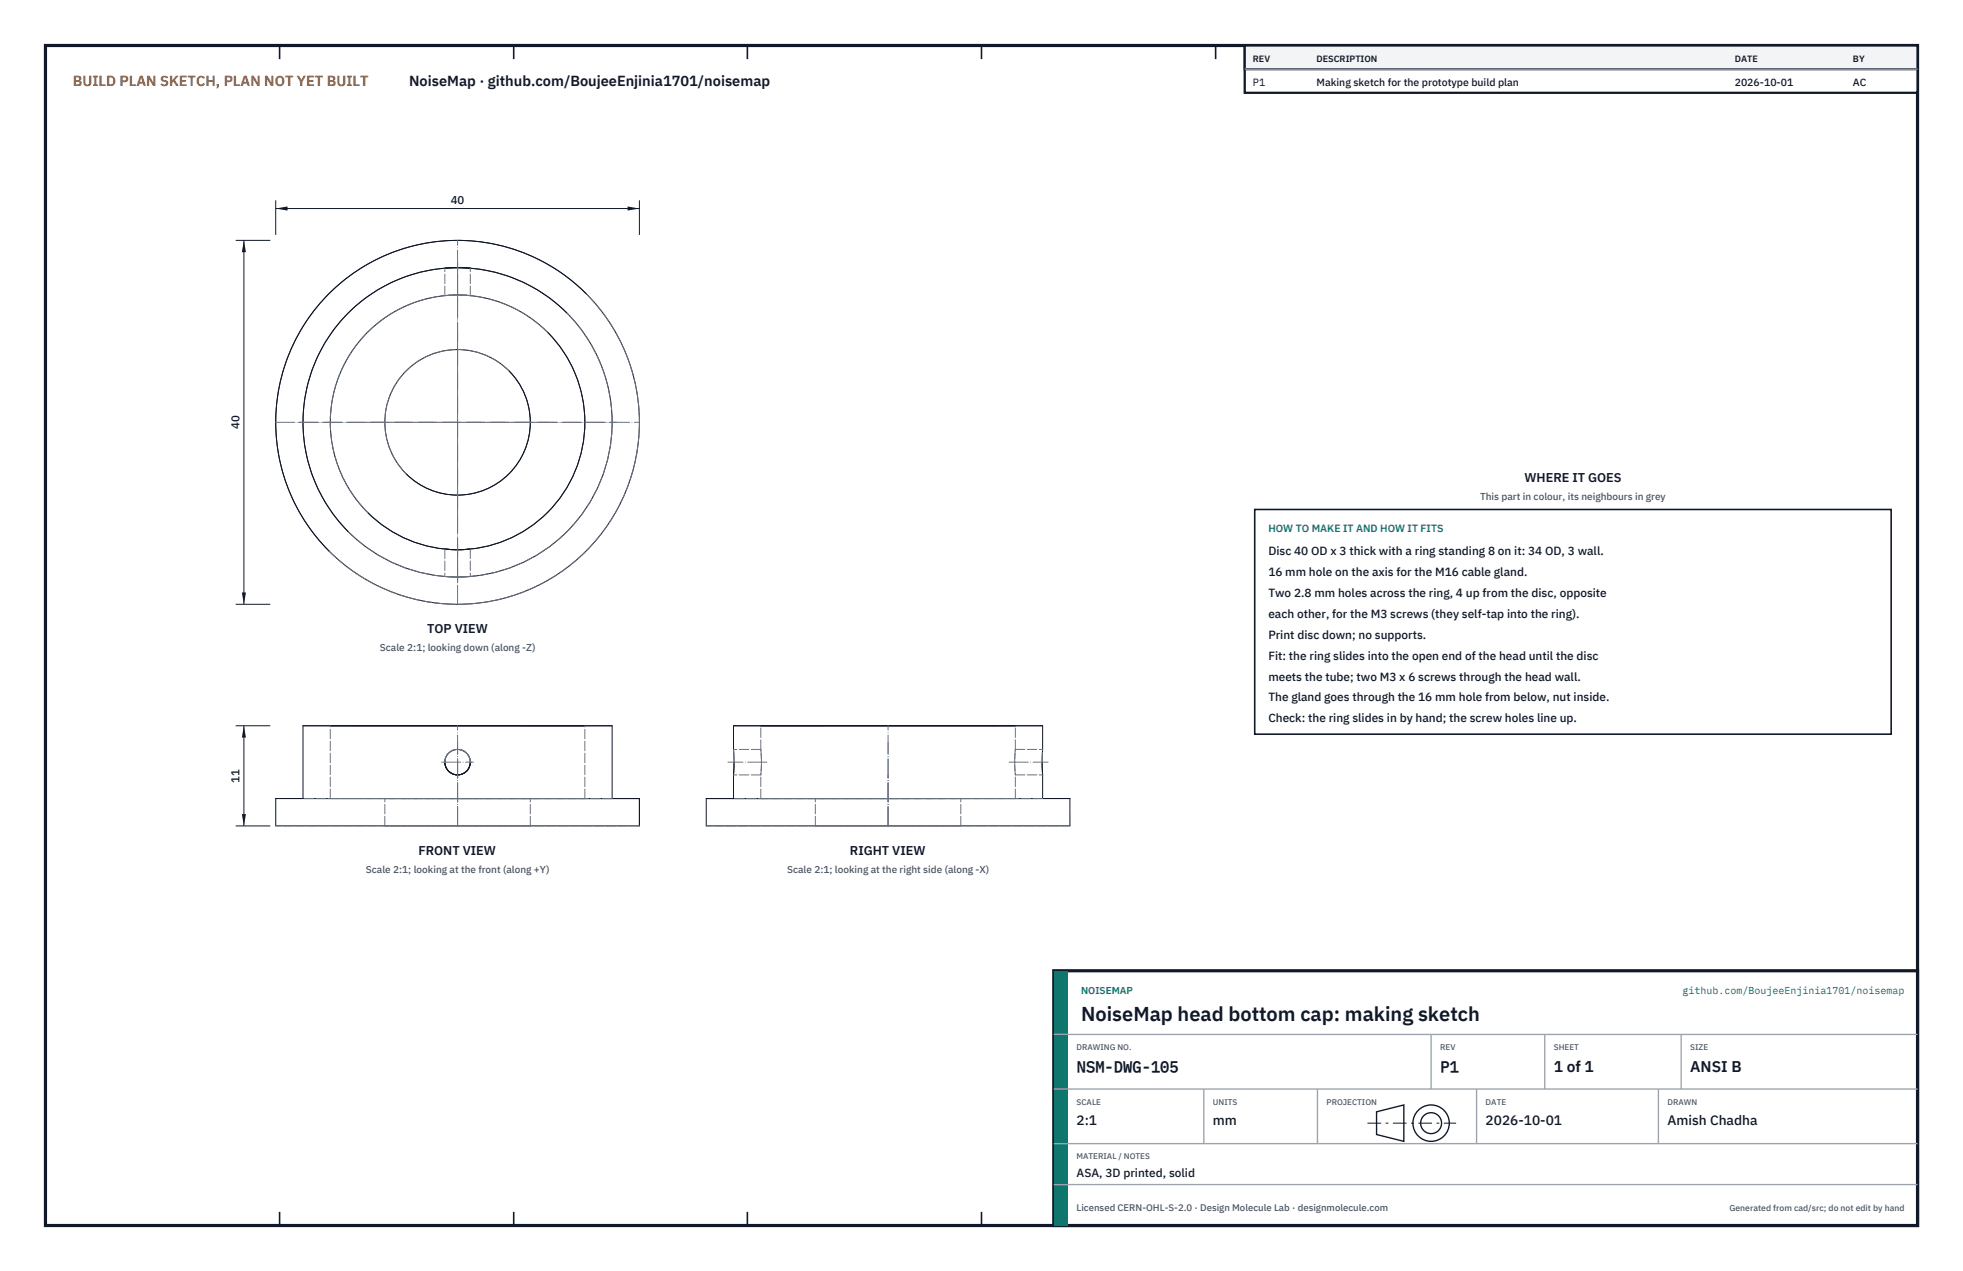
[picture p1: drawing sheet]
<svg xmlns="http://www.w3.org/2000/svg" width="432mm" height="279mm" viewBox="0 0 432 279" stroke-linecap="round" stroke-linejoin="round" font-family="sans-serif">
<defs><g id="words">
<text font-size="4.4" fill="#111827" x="237.8" y="224.4">NoiseMap head bottom cap: making sketch</text>
<g font-size="3.4" fill="#111827">
<text x="236.8" y="235.6">NSM-DWG-105</text>
<text x="316.8" y="235.6">P1</text>
<text x="341.8" y="235.6">1 of 1</text>
<text x="371.8" y="235.6">ANSI B</text>
</g>
<text font-size="3.2" fill="#b45309" x="16" y="19">BUILD PLAN SKETCH, PLAN NOT YET BUILT</text>
<text font-size="3.2" fill="#111827" x="90" y="19">NoiseMap · github.com/BoujeeEnjinia1701/noisemap</text>
<g font-size="3" fill="#111827">
<text x="236.8" y="247.2">2:1</text>
<text x="266.8" y="247.2">mm</text>
<text x="326.8" y="247.2">2026-10-01</text>
<text x="366.8" y="247.2">Amish Chadha</text>
</g>
<g font-size="2.8" fill="#111827">
<text x="335.3" y="106">WHERE IT GOES</text>
<text x="94" y="139.2">TOP VIEW</text>
<text x="92" y="187.9">FRONT VIEW</text>
<text x="187" y="187.9">RIGHT VIEW</text>
</g>
<g font-size="2.6" fill="#111827">
<text x="279" y="122">Disc 40 OD x 3 thick with a ring standing 8 on it: 34 OD, 3 wall.</text>
<text x="279" y="126.6">16 mm hole on the axis for the M16 cable gland.</text>
<text x="279" y="131.2">Two 2.8 mm holes across the ring, 4 up from the disc, opposite</text>
<text x="279" y="135.8">each other, for the M3 screws (they self-tap into the ring).</text>
<text x="279" y="140.4">Print disc down; no supports.</text>
<text x="279" y="145">Fit: the ring slides into the open end of the head until the disc</text>
<text x="279" y="149.6">meets the tube; two M3 x 6 screws through the head wall.</text>
<text x="279" y="154.2">The gland goes through the 16 mm hole from below, nut inside.</text>
<text x="279" y="158.8">Check: the ring slides in by hand; the screw holes line up.</text>
<text x="236.8" y="258.8">ASA, 3D printed, solid</text>
</g>
<g font-size="2.5" fill="#111827">
<text x="99.2" y="44.8">40</text>
<text x="52.6" y="94.3" transform="rotate(-90 52.6 94.3)">40</text>
<text x="52.6" y="172.1" transform="rotate(-90 52.6 172.1)">11</text>
</g>
<g font-size="2.3" fill="#111827">
<text x="275.6" y="18.8">P1</text>
<text x="289.6" y="18.8">Making sketch for the prototype build plan</text>
<text x="381.6" y="18.8">2026-10-01</text>
<text x="407.6" y="18.8">AC</text>
</g>
<text font-size="2.3" fill="#0f766e" x="279" y="117">HOW TO MAKE IT AND HOW IT FITS</text>
<g font-size="2.2" fill="#4b5563">
<text x="325.6" y="110">This part in colour, its neighbours in grey</text>
<text x="83.6" y="143.2">Scale 2:1; looking down (along -Z)</text>
<text x="80.5" y="191.9">Scale 2:1; looking at the front (along +Y)</text>
<text x="173.1" y="191.9">Scale 2:1; looking at the right side (along -X)</text>
</g>
<g font-size="2.2" fill="#0f766e">
<text x="237.8" y="218.4">NOISEMAP</text>
<text x="370.1" y="218.4">github.com/BoujeeEnjinia1701/noisemap</text>
</g>
<text font-size="2.1" fill="#4b5563" x="236.8" y="266.2">Licensed CERN-OHL-S-2.0 · Design Molecule Lab · designmolecule.com</text>
<g font-size="2" fill="#111827">
<text x="275.6" y="13.6">REV</text>
<text x="289.6" y="13.6">DESCRIPTION</text>
<text x="381.6" y="13.6">DATE</text>
<text x="407.6" y="13.6">BY</text>
</g>
<text font-size="1.9" fill="#4b5563" x="380.4" y="266.2">Generated from cad/src; do not edit by hand</text>
<g font-size="1.8" fill="#4b5563">
<text x="236.8" y="230.8">DRAWING NO.</text>
<text x="316.8" y="230.8">REV</text>
<text x="341.8" y="230.8">SHEET</text>
<text x="371.8" y="230.8">SIZE</text>
<text x="236.8" y="242.8">SCALE</text>
<text x="266.8" y="242.8">UNITS</text>
<text x="291.8" y="242.8">PROJECTION</text>
<text x="326.8" y="242.8">DATE</text>
<text x="366.8" y="242.8">DRAWN</text>
<text x="236.8" y="254.8">MATERIAL / NOTES</text>
</g>
</g></defs>
<path d="M10 10h411.8v259.4h-411.8z" fill="none" stroke="#111827" stroke-width=".7" stroke-linecap="butt"/>
<g fill="none" stroke="#111827" stroke-width=".35">
<path d="M61.5 10v3M113 10v3M164.4 10v3M215.9 10v3M267.4 10v3M318.9 10v3M370.3 10v3M61.5 266.4v3M113 266.4v3M164.4 266.4v3M215.9 266.4v3M267.4 266.4v3"/>
<path d="M318.9 266.4v3M370.3 266.4v3"/>
</g>
<g fill="none" stroke="#111727" stroke-width=".22">
<path d="M97.9 59l2.6-.2 3 .2-2.8-.2zM120.5 73a28 28 0 0 1 8.2 19.8M124.7 68.8a34 34 0 0 0-48.1 0 34 34 0 0 0 0 48.1M128.9 64.6a40 40 0 0 0-56.5 0 40 40 0 0 0 0 56.5M112 81.5a16 16 0 0 1 4.6 11.3M76.6 116.9h.1M97.9 120.7l2.8 .1 2.8-.1-3 .1zM66.7 159.5h68M66.7 159.5v16M72.7 159.5h56zM134.7 159.5l-.1 16M161.4 159.5h33.9"/>
<path d="M161.4 159.5l.1 8-.1 2.8M167.3 159.5h56zM229.3 159.5h-34M229.3 159.5h-67.9M229.3 159.5l-.1 8 .1 2.8M60.7 175.5h79.9M60.7 175.5v6h59.9h20v-6M66.7 175.5h-6M66.7 175.5h67.9M97.9 167.5a2.8 2.8 0 0 0 2.8 2.8 2.8 2.8 0 0 0 2.8-2.8M97.9 167.5a2.8 2.8 0 0 1 2.8-2.8 2.8 2.8 0 0 1 2.8 2.8M134.6 175.5h6"/>
<path d="M155.4 175.5h40M161.4 170.3v5.2M161.4 175.5h-6M161.4 175.5h34M161.5 167.5l-.1 2.8M229.2 167.5l.1 2.8M229.3 175.5h6M229.3 175.5h-33.9M229.3 170.3v5.2M235.3 175.5h-39.9M235.3 175.5v6h-43.9h-36v-6"/>
<circle cx="100.7" cy="92.8" r="40"/>
<circle cx="100.7" cy="92.8" r="16"/>
<circle cx="100.7" cy="92.8" r="34"/>
<circle cx="100.7" cy="92.8" r="28"/>
</g>
<g fill="none" stroke="#6a7180" stroke-width=".22" stroke-dasharray="2.1 .5">
<path d="M97.9 65l2.8-.2M97.9 65v-6M100.7 64.8l2.8 .2M103.5 65l-3-.2-2.6 .2M103.5 65v-6M120.5 73a28 28 0 0 0-39.6 0 28 28 0 0 0 0 39.6M112 81.5a16 16 0 0 0-22.7 0 16 16 0 0 0 0 22.7M134.7 92.8a34 34 0 0 0-10-24M140.6 92.8a40 40 0 0 0-11.7-28.2M76.6 116.9a34 34 0 0 0 37.1 7.4 34 34 0 0 0 21-31.5M80.9 112.6h.1M89.3 104.2h.1"/>
<path d="M72.4 121.1a40 40 0 0 0 43.6 8.7 40 40 0 0 0 24.6-37M72.4 121.1h.1M97.9 126.7l2.8 .1M97.9 120.7v6M100.7 126.8l2.8-.1M103.5 126.7l-3 .1-2.6-.1M103.5 120.7v6M72.7 175.5h55.9M72.7 175.5v-16M84.7 175.5h31.9M97.9 167.5h.1M97.9 167.5a2.8 2.8 0 0 1 2.8-2.8"/>
<path d="M100.7 164.7a2.8 2.8 0 0 1 2.8 2.8M103.5 167.5h.1M103.5 167.5a2.8 2.8 0 0 0-2.8-2.8 2.8 2.8 0 0 0-2.8 2.8M116.6 175.5h-31.9M128.6 175.5h-55.9M128.6 175.5l.1-16M134.6 175.5h-67.9M161.4 164.7l.1 2.8M167.4 170.3l.1-2.8-.1-2.8M167.4 164.7l.1 2.8-.1 2.8M167.4 164.7h-6M167.4 170.3h-6"/>
<path d="M167.4 164.7l-.1-5.2M167.4 175.5h28M167.4 175.5v-5.2M179.4 175.5h16M195.4 175.5h15.9M195.4 175.5h27.9M211.3 175.5h-31.9M223.3 164.7l-.1 2.8 .1 2.8M223.3 170.3l-.1-2.8 .1-2.8M223.3 175.5h-55.9M223.3 170.3h6M223.3 164.7h6"/>
<path d="M223.3 175.5v-5.2M223.3 164.7v-5.2M229.2 167.5l.1-2.8M229.3 175.5h-67.9M84.7 181.5h31.9M84.7 181.5v-6M116.6 181.5h-31.9M116.6 181.5v-6M140.6 181.5h-79.9M179.4 181.5h16M179.4 181.5v-6M195.4 181.5h15.9"/>
<path d="M211.3 181.5h-31.9M211.3 181.5v-6M235.3 181.5h-79.9"/>
</g>
<g fill="none" stroke="#6a7180" stroke-width=".22" stroke-dasharray="4.2 .5 0 .5">
<path d="M100.7 66.2v-8.6M60.7 92.8h79.9M65.7 92.8h70M80.6 92.8h40M100.7 119.5v8.6M100.7 112.8v-40M100.7 132.8v-80M100.7 127.8v-70M97.2 167.5h6.9M100.7 171v-7M168.7 167.5h-8.6M222 167.5h8.5"/>
<path d="M100.7 181.5v-11.1M100.7 181.5v-18.3M100.7 181.5v-22M195.4 181.5v-11.1M195.4 181.5v-18.3M195.4 181.5v-22"/>
</g>
<path d="M60.7 44v7.6M60.7 45.8h79.9M140.6 44v7.6" fill="none" stroke="#111827" stroke-width=".22"/>
<path d="M60.7 45.8l2.6-.4v.9zM138 45.4v.9l2.6-.5z" fill="#111827"/>
<path d="M51.9 52.8h7.6M53.6 52.8v80M51.9 132.8h7.6" fill="none" stroke="#111827" stroke-width=".22"/>
<path d="M53.6 52.8l-.4 2.6h.9zM53.2 130.2h.9l-.5 2.6z" fill="#111827"/>
<path d="M51.9 159.5h7.6M53.6 159.5v22.1M51.9 181.6h7.6" fill="none" stroke="#111827" stroke-width=".22"/>
<path d="M53.6 159.5l-.4 2.6h.9zM53.2 179h.9l-.5 2.6z" fill="#111827"/>
<path d="M276 112h140v49.4h-140z" fill="#fff" stroke="#111827" stroke-width=".35"/>
<path d="M273.8 10h148v10.4h-148z" fill="#fff" stroke="#111827" stroke-width=".5"/>
<path d="M273.8 10h148v5.2h-148z" fill="#f3f4f6" stroke="#111827" stroke-width=".5"/>
<path d="M273.8 15.2h148" fill="none" stroke="#9ca3af" stroke-width=".3"/>
<path d="M231.8 213.4h190v56h-190z" fill="#fff" stroke="#111827" stroke-width=".7" stroke-linecap="butt"/>
<path d="M231.8 213.4h3v56h-3z" fill="#0f766e"/>
<path d="M231.8 227.4h190M231.8 239.4h190M264.8 239.4v12M289.8 239.4v12M314.8 227.4v12M324.8 239.4v12M339.8 227.4v12M364.8 239.4v12M369.8 227.4v12M231.8 251.4h190M231.8 260.4h190" fill="none" stroke="#9ca3af" stroke-width=".3"/>
<g fill="none" stroke="#111827" stroke-width=".3">
<path d="M302.8 244.4l6-1.5v8l-6-1.5z"/>
<circle cx="314.8" cy="246.9" r="4"/>
<circle cx="314.8" cy="246.9" r="2.3"/>
</g>
<path d="M300.8 246.9h19.5" fill="none" stroke="#111827" stroke-width=".22" stroke-dasharray="3 1 .6 1" stroke-linecap="butt"/>
<use href="#words"/>
</svg>
